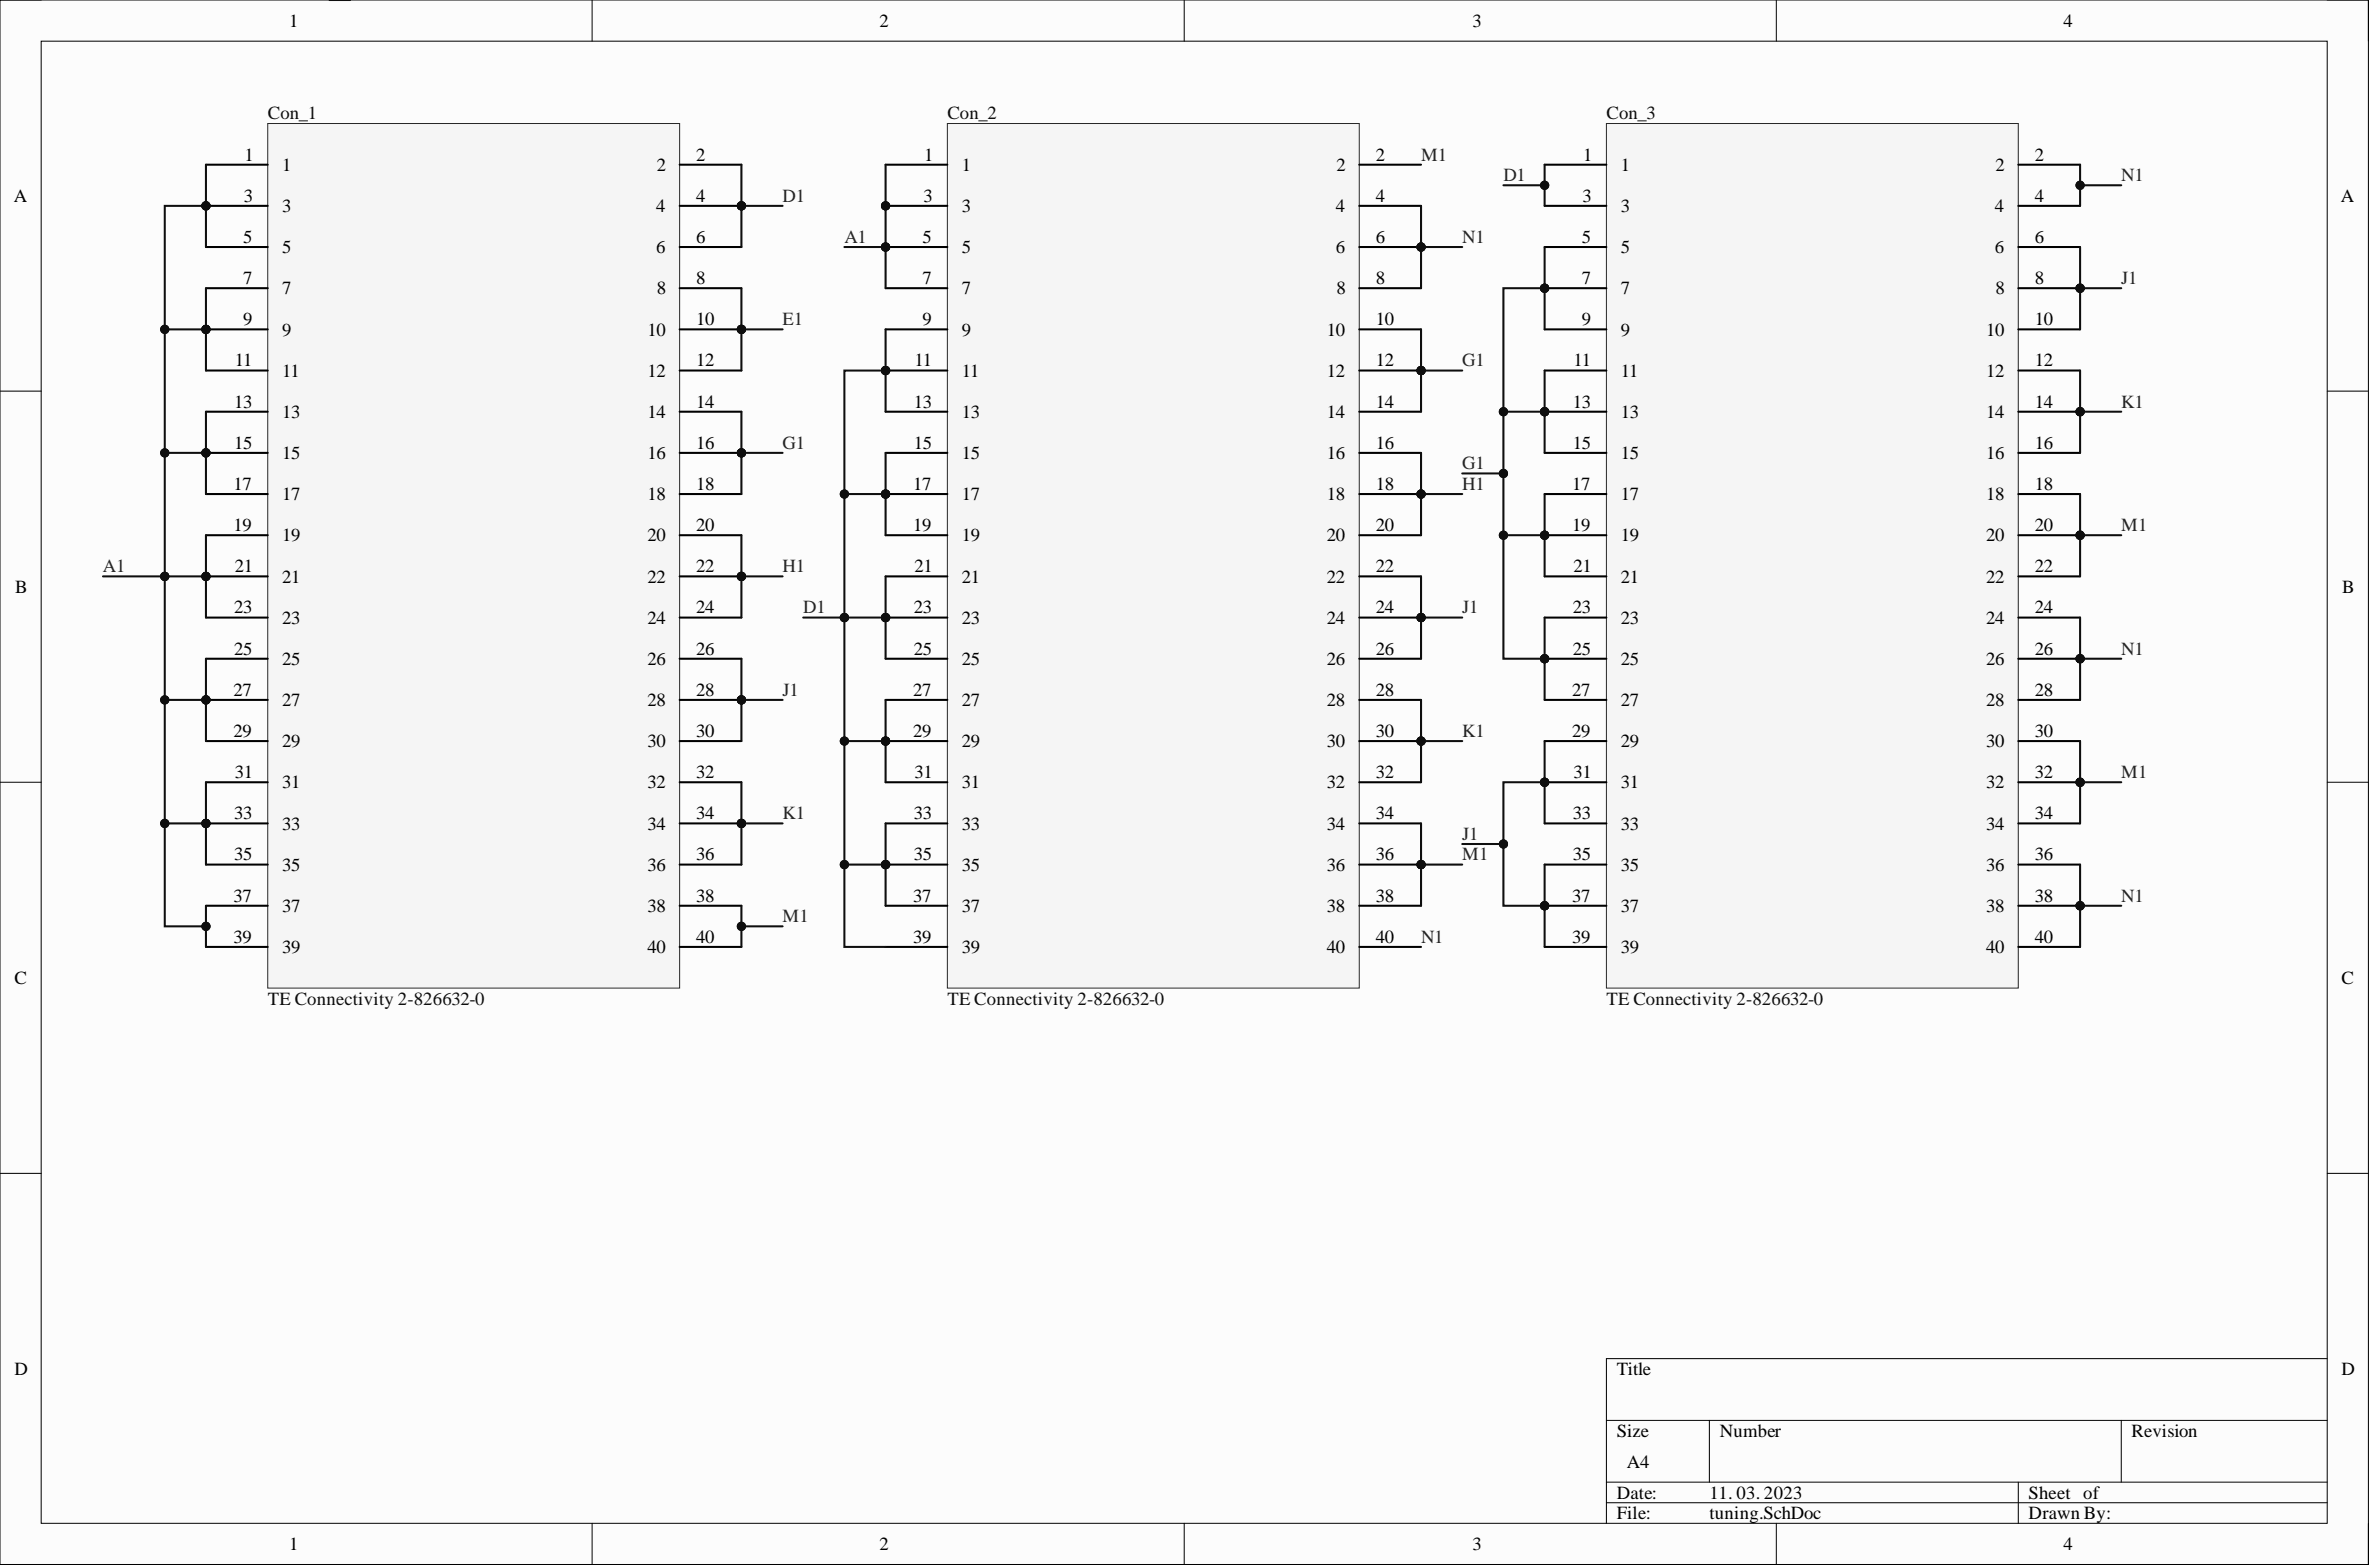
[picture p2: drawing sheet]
<svg xmlns="http://www.w3.org/2000/svg" width="292mm" height="193mm" viewBox="0 0 292 193" stroke-linecap="round" stroke-linejoin="round" font-family="sans-serif">
<defs><g id="words">
<g font-size="2.3">
<text x="35.6" y="3.3">1</text>
<text x="108.3" y="3.3">2</text>
<text x="181.4" y="3.3">3</text>
<text x="254.2" y="3.3">4</text>
<text x="30.1" y="19.8">1</text>
<text x="34.8" y="21">1</text>
<text x="80.9" y="21">2</text>
<text x="85.8" y="19.8">2</text>
<text x="113.8" y="19.8">1</text>
<text x="118.5" y="21">1</text>
<text x="164.7" y="21">2</text>
<text x="169.5" y="19.8">2</text>
<text x="195" y="19.8">1</text>
<text x="199.7" y="21">1</text>
<text x="245.9" y="21">2</text>
<text x="250.7" y="19.8">2</text>
<text x="1.7" y="24.8">A</text>
<text x="29.9" y="29.9">5</text>
<text x="30" y="24.8">3</text>
<text x="34.8" y="26.1">3</text>
<text x="80.9" y="26.1">4</text>
<text x="85.8" y="24.8">4</text>
<text x="85.8" y="29.9">6</text>
<text x="113.7" y="29.9">5</text>
<text x="113.8" y="24.8">3</text>
<text x="118.5" y="26.1">3</text>
<text x="164.6" y="26.1">4</text>
<text x="169.5" y="24.8">4</text>
<text x="169.5" y="29.9">6</text>
<text x="194.9" y="29.9">5</text>
<text x="194.9" y="24.8">3</text>
<text x="199.7" y="26.1">3</text>
<text x="245.8" y="26.1">4</text>
<text x="250.7" y="24.8">4</text>
<text x="250.7" y="29.9">6</text>
<text x="288.4" y="24.8">A</text>
<text x="29.9" y="35">7</text>
<text x="34.8" y="31.2">5</text>
<text x="80.9" y="31.2">6</text>
<text x="85.8" y="35">8</text>
<text x="113.7" y="35">7</text>
<text x="118.5" y="31.2">5</text>
<text x="164.6" y="31.2">6</text>
<text x="169.5" y="35">8</text>
<text x="194.9" y="35">7</text>
<text x="199.7" y="31.2">5</text>
<text x="245.8" y="31.2">6</text>
<text x="250.7" y="35">8</text>
<text x="29.9" y="40.1">9</text>
<text x="34.8" y="36.3">7</text>
<text x="34.8" y="41.3">9</text>
<text x="79.8" y="41.3">10</text>
<text x="80.9" y="36.3">8</text>
<text x="85.8" y="40.1">10</text>
<text x="113.7" y="40.1">9</text>
<text x="118.5" y="36.3">7</text>
<text x="118.5" y="41.3">9</text>
<text x="163.5" y="41.3">10</text>
<text x="164.7" y="36.3">8</text>
<text x="169.5" y="40.1">10</text>
<text x="194.9" y="40.1">9</text>
<text x="199.7" y="36.3">7</text>
<text x="199.7" y="41.3">9</text>
<text x="244.7" y="41.3">10</text>
<text x="245.9" y="36.3">8</text>
<text x="250.7" y="40.1">10</text>
<text x="28.9" y="45.1">11</text>
<text x="34.8" y="46.4">11</text>
<text x="79.8" y="46.4">12</text>
<text x="85.8" y="45.1">12</text>
<text x="112.7" y="45.1">11</text>
<text x="118.5" y="46.4">11</text>
<text x="163.5" y="46.4">12</text>
<text x="169.5" y="45.1">12</text>
<text x="193.8" y="45.1">11</text>
<text x="199.7" y="46.4">11</text>
<text x="244.7" y="46.4">12</text>
<text x="250.7" y="45.1">12</text>
<text x="28.8" y="50.2">13</text>
<text x="34.8" y="51.5">13</text>
<text x="79.8" y="51.5">14</text>
<text x="85.8" y="50.2">14</text>
<text x="112.6" y="50.2">13</text>
<text x="118.5" y="51.5">13</text>
<text x="163.5" y="51.5">14</text>
<text x="169.5" y="50.2">14</text>
<text x="193.8" y="50.2">13</text>
<text x="199.7" y="51.5">13</text>
<text x="244.7" y="51.5">14</text>
<text x="250.7" y="50.2">14</text>
<text x="28.8" y="55.3">15</text>
<text x="34.8" y="56.5">15</text>
<text x="79.8" y="56.5">16</text>
<text x="85.8" y="55.3">16</text>
<text x="112.6" y="55.3">15</text>
<text x="118.5" y="56.5">15</text>
<text x="163.5" y="56.5">16</text>
<text x="169.5" y="55.3">16</text>
<text x="193.8" y="55.3">15</text>
<text x="199.7" y="56.5">15</text>
<text x="244.7" y="56.5">16</text>
<text x="250.7" y="55.3">16</text>
<text x="28.8" y="60.3">17</text>
<text x="28.8" y="65.4">19</text>
<text x="34.8" y="61.6">17</text>
<text x="79.8" y="61.6">18</text>
<text x="85.8" y="60.3">18</text>
<text x="85.8" y="65.4">20</text>
<text x="112.5" y="60.3">17</text>
<text x="112.5" y="65.4">19</text>
<text x="118.5" y="61.6">17</text>
<text x="163.5" y="61.6">18</text>
<text x="169.5" y="60.3">18</text>
<text x="169.5" y="65.4">20</text>
<text x="193.7" y="60.3">17</text>
<text x="193.7" y="65.4">19</text>
<text x="199.7" y="61.6">17</text>
<text x="244.7" y="61.6">18</text>
<text x="250.7" y="60.3">18</text>
<text x="250.7" y="65.4">20</text>
<text x="28.9" y="70.5">21</text>
<text x="34.8" y="66.7">19</text>
<text x="34.8" y="71.7">21</text>
<text x="79.8" y="66.7">20</text>
<text x="79.8" y="71.7">22</text>
<text x="85.8" y="70.5">22</text>
<text x="112.7" y="70.5">21</text>
<text x="118.5" y="66.7">19</text>
<text x="118.5" y="71.7">21</text>
<text x="163.5" y="66.7">20</text>
<text x="163.5" y="71.7">22</text>
<text x="169.5" y="70.5">22</text>
<text x="193.8" y="70.5">21</text>
<text x="199.7" y="66.7">19</text>
<text x="199.7" y="71.7">21</text>
<text x="244.7" y="66.7">20</text>
<text x="244.7" y="71.7">22</text>
<text x="250.7" y="70.5">22</text>
<text x="1.9" y="73">B</text>
<text x="28.8" y="75.5">23</text>
<text x="34.8" y="76.8">23</text>
<text x="79.8" y="76.8">24</text>
<text x="85.8" y="75.5">24</text>
<text x="112.6" y="75.5">23</text>
<text x="118.5" y="76.8">23</text>
<text x="163.5" y="76.8">24</text>
<text x="169.5" y="75.5">24</text>
<text x="193.8" y="75.5">23</text>
<text x="199.7" y="76.8">23</text>
<text x="244.7" y="76.8">24</text>
<text x="250.7" y="75.5">24</text>
<text x="288.6" y="73">B</text>
<text x="28.8" y="80.6">25</text>
<text x="34.8" y="81.9">25</text>
<text x="79.8" y="81.9">26</text>
<text x="85.8" y="80.6">26</text>
<text x="112.6" y="80.6">25</text>
<text x="118.5" y="81.9">25</text>
<text x="163.5" y="81.9">26</text>
<text x="169.5" y="80.6">26</text>
<text x="193.8" y="80.6">25</text>
<text x="199.7" y="81.9">25</text>
<text x="244.7" y="81.9">26</text>
<text x="250.7" y="80.6">26</text>
<text x="28.8" y="85.7">27</text>
<text x="34.8" y="87">27</text>
<text x="79.8" y="87">28</text>
<text x="85.8" y="85.7">28</text>
<text x="112.5" y="85.7">27</text>
<text x="118.5" y="87">27</text>
<text x="163.5" y="87">28</text>
<text x="169.5" y="85.7">28</text>
<text x="193.7" y="85.7">27</text>
<text x="199.7" y="87">27</text>
<text x="244.7" y="87">28</text>
<text x="250.7" y="85.7">28</text>
<text x="28.8" y="90.8">29</text>
<text x="28.9" y="95.8">31</text>
<text x="34.8" y="92">29</text>
<text x="79.8" y="92">30</text>
<text x="85.8" y="90.8">30</text>
<text x="85.8" y="95.8">32</text>
<text x="112.5" y="90.8">29</text>
<text x="112.7" y="95.8">31</text>
<text x="118.5" y="92">29</text>
<text x="163.5" y="92">30</text>
<text x="169.5" y="90.8">30</text>
<text x="169.5" y="95.8">32</text>
<text x="193.7" y="90.8">29</text>
<text x="193.8" y="95.8">31</text>
<text x="199.7" y="92">29</text>
<text x="244.7" y="92">30</text>
<text x="250.7" y="90.8">30</text>
<text x="250.7" y="95.8">32</text>
<text x="28.8" y="100.9">33</text>
<text x="34.8" y="97.1">31</text>
<text x="79.8" y="97.1">32</text>
<text x="85.8" y="100.9">34</text>
<text x="112.6" y="100.9">33</text>
<text x="118.5" y="97.1">31</text>
<text x="163.5" y="97.1">32</text>
<text x="169.5" y="100.9">34</text>
<text x="193.8" y="100.9">33</text>
<text x="199.7" y="97.1">31</text>
<text x="244.7" y="97.1">32</text>
<text x="250.7" y="100.9">34</text>
<text x="28.8" y="106">35</text>
<text x="34.8" y="102.2">33</text>
<text x="34.8" y="107.2">35</text>
<text x="79.8" y="102.2">34</text>
<text x="79.8" y="107.2">36</text>
<text x="85.8" y="106">36</text>
<text x="112.6" y="106">35</text>
<text x="118.5" y="102.2">33</text>
<text x="118.5" y="107.2">35</text>
<text x="163.5" y="102.2">34</text>
<text x="163.5" y="107.2">36</text>
<text x="169.5" y="106">36</text>
<text x="193.8" y="106">35</text>
<text x="199.7" y="102.2">33</text>
<text x="199.7" y="107.2">35</text>
<text x="244.7" y="102.2">34</text>
<text x="244.7" y="107.2">36</text>
<text x="250.7" y="106">36</text>
<text x="28.8" y="111">37</text>
<text x="34.8" y="112.3">37</text>
<text x="79.8" y="112.3">38</text>
<text x="85.8" y="111">38</text>
<text x="112.5" y="111">37</text>
<text x="118.5" y="112.3">37</text>
<text x="163.5" y="112.3">38</text>
<text x="169.5" y="111">38</text>
<text x="193.7" y="111">37</text>
<text x="199.7" y="112.3">37</text>
<text x="244.7" y="112.3">38</text>
<text x="250.7" y="111">38</text>
<text x="28.8" y="116.1">39</text>
<text x="34.8" y="117.4">39</text>
<text x="79.8" y="117.4">40</text>
<text x="85.8" y="116.1">40</text>
<text x="112.5" y="116.1">39</text>
<text x="118.5" y="117.4">39</text>
<text x="163.5" y="117.4">40</text>
<text x="169.5" y="116.1">40</text>
<text x="193.7" y="116.1">39</text>
<text x="199.7" y="117.4">39</text>
<text x="244.7" y="117.4">40</text>
<text x="250.7" y="116.1">40</text>
<text x="1.8" y="121.2">C</text>
<text x="288.5" y="121.2">C</text>
<text x="1.8" y="169.3">D</text>
<text x="199.2" y="169.3">Title</text>
<text x="288.5" y="169.3">D</text>
<text x="199.2" y="176.9">Size</text>
<text x="211.9" y="176.9">Number</text>
<text x="262.6" y="176.9">Revision</text>
<text x="199.2" y="184.5">Date:</text>
<text x="200.4" y="180.7">A4</text>
<text x="210.6" y="184.5">11. 03. 2023</text>
<text x="249.9" y="184.5">Sheet of</text>
<text x="35.6" y="190.9">1</text>
<text x="108.3" y="190.9">2</text>
<text x="181.4" y="190.9">3</text>
<text x="199.2" y="187.1">File:</text>
<text x="210.6" y="187.1">tuning.SchDoc</text>
<text x="249.9" y="187.1">Drawn By:</text>
<text x="254.2" y="190.9">4</text>
</g>
<g font-size="2.3" fill="#0e0e0e">
<text x="33" y="14.7">Con_1</text>
<text x="116.7" y="14.7">Con_2</text>
<text x="197.9" y="14.7">Con_3</text>
<text x="33" y="123.7">TE Connectivity 2-826632-0</text>
<text x="116.7" y="123.7">TE Connectivity 2-826632-0</text>
<text x="197.9" y="123.7">TE Connectivity 2-826632-0</text>
</g>
<g font-size="2.3" fill="#262626">
<text x="175.1" y="19.8">M1</text>
<text x="185.2" y="22.3">D1</text>
<text x="261.3" y="22.3">N1</text>
<text x="96.4" y="24.8">D1</text>
<text x="104" y="29.9">A1</text>
<text x="180.1" y="29.9">N1</text>
<text x="261.3" y="35">J1</text>
<text x="96.4" y="40.1">E1</text>
<text x="180.1" y="45.1">G1</text>
<text x="261.3" y="50.2">K1</text>
<text x="96.4" y="55.3">G1</text>
<text x="180.1" y="57.8">G1</text>
<text x="180.1" y="60.3">H1</text>
<text x="261.3" y="65.4">M1</text>
<text x="12.7" y="70.5">A1</text>
<text x="96.4" y="70.5">H1</text>
<text x="99" y="75.5">D1</text>
<text x="180.1" y="75.5">J1</text>
<text x="261.3" y="80.6">N1</text>
<text x="96.4" y="85.7">J1</text>
<text x="180.1" y="90.8">K1</text>
<text x="261.3" y="95.8">M1</text>
<text x="96.4" y="100.9">K1</text>
<text x="180.1" y="103.4">J1</text>
<text x="180.1" y="106">M1</text>
<text x="96.4" y="113.6">M1</text>
<text x="261.3" y="111">N1</text>
<text x="175.1" y="116.1">N1</text>
</g>
</g></defs>
<path d="M0 0h291.8v192.7h-291.8z" fill-rule="evenodd" fill="#fcfcfc"/>
<path d="M0 0h291.8v192.7h-291.8z" fill="none" stroke="#000" stroke-width=".12"/>
<path d="M5.1 5.1h281.6v182.5h-281.6z" fill-rule="evenodd" fill="#fcfcfc"/>
<g fill="none" stroke="#000" stroke-width=".12">
<path d="M0 0h5.1M5.1 5.1h281.6v182.5h-281.6zM72.9 0v5.1M145.9 0v5.1M218.8 0v5.1M286.7 0h5.1v5.1M0 48.2h5.1M286.7 48.2h5.1M0 96.3h5.1M286.7 96.3h5.1M0 144.5h5.1M286.7 144.5h5.1"/>
<path d="M197.9 174.9h88.8M210.6 174.9v7.6M261.3 174.9v7.6M286.7 167.3h-88.8v20.3M72.9 187.6v5.1M145.9 187.6v5.1M197.9 182.5h88.8M197.9 185.1h88.8M218.8 187.6v5.1M248.6 182.5v5.1M291.8 187.6v5.1"/>
</g>
<circle cx="91.3" cy="25.4" r=".51" fill="#0e0e0e"/>
<circle cx="91.3" cy="25.4" r=".51" fill="none" stroke="#0e0e0e" stroke-width=".12"/>
<circle cx="91.3" cy="40.6" r=".51" fill="#0e0e0e"/>
<circle cx="91.3" cy="40.6" r=".51" fill="none" stroke="#0e0e0e" stroke-width=".12"/>
<circle cx="91.3" cy="55.8" r=".51" fill="#0e0e0e"/>
<circle cx="91.3" cy="55.8" r=".51" fill="none" stroke="#0e0e0e" stroke-width=".12"/>
<circle cx="91.3" cy="71" r=".51" fill="#0e0e0e"/>
<circle cx="91.3" cy="71" r=".51" fill="none" stroke="#0e0e0e" stroke-width=".12"/>
<circle cx="91.3" cy="86.2" r=".51" fill="#0e0e0e"/>
<circle cx="91.3" cy="86.2" r=".51" fill="none" stroke="#0e0e0e" stroke-width=".12"/>
<circle cx="91.3" cy="101.4" r=".51" fill="#0e0e0e"/>
<circle cx="91.3" cy="101.4" r=".51" fill="none" stroke="#0e0e0e" stroke-width=".12"/>
<circle cx="25.4" cy="25.4" r=".51" fill="#0e0e0e"/>
<circle cx="25.4" cy="25.4" r=".51" fill="none" stroke="#0e0e0e" stroke-width=".12"/>
<circle cx="25.4" cy="40.6" r=".51" fill="#0e0e0e"/>
<circle cx="25.4" cy="40.6" r=".51" fill="none" stroke="#0e0e0e" stroke-width=".12"/>
<circle cx="25.4" cy="55.8" r=".51" fill="#0e0e0e"/>
<circle cx="25.4" cy="55.8" r=".51" fill="none" stroke="#0e0e0e" stroke-width=".12"/>
<circle cx="25.4" cy="71" r=".51" fill="#0e0e0e"/>
<circle cx="25.4" cy="71" r=".51" fill="none" stroke="#0e0e0e" stroke-width=".12"/>
<circle cx="25.4" cy="86.2" r=".51" fill="#0e0e0e"/>
<circle cx="25.4" cy="86.2" r=".51" fill="none" stroke="#0e0e0e" stroke-width=".12"/>
<circle cx="25.4" cy="101.4" r=".51" fill="#0e0e0e"/>
<circle cx="25.4" cy="101.4" r=".51" fill="none" stroke="#0e0e0e" stroke-width=".12"/>
<path d="M33 15.2h50.7v106.5h-50.7z" fill-rule="evenodd" fill="#f5f5f5"/>
<path d="M33 15.2h50.7v106.5h-50.7z" fill="none" stroke="#262626" stroke-width=".12"/>
<path d="M83.7 20.3h7.6M83.7 25.4h7.6" fill="none" stroke="#000" stroke-width=".25"/>
<circle cx="91.3" cy="25.4" r=".51" fill="#0e0e0e"/>
<circle cx="91.3" cy="25.4" r=".51" fill="none" stroke="#0e0e0e" stroke-width=".12"/>
<path d="M83.7 30.4h7.6M83.7 35.5h7.6M83.7 40.6h7.6" fill="none" stroke="#000" stroke-width=".25"/>
<circle cx="91.3" cy="40.6" r=".51" fill="#0e0e0e"/>
<circle cx="91.3" cy="40.6" r=".51" fill="none" stroke="#0e0e0e" stroke-width=".12"/>
<path d="M83.7 45.6h7.6M83.7 50.7h7.6M83.7 55.8h7.6" fill="none" stroke="#000" stroke-width=".25"/>
<circle cx="91.3" cy="55.8" r=".51" fill="#0e0e0e"/>
<circle cx="91.3" cy="55.8" r=".51" fill="none" stroke="#0e0e0e" stroke-width=".12"/>
<path d="M83.7 60.8h7.6M83.7 65.9h7.6M83.7 71h7.6" fill="none" stroke="#000" stroke-width=".25"/>
<circle cx="91.3" cy="71" r=".51" fill="#0e0e0e"/>
<circle cx="91.3" cy="71" r=".51" fill="none" stroke="#0e0e0e" stroke-width=".12"/>
<path d="M83.7 76.1h7.6M83.7 81.1h7.6M83.7 86.2h7.6" fill="none" stroke="#000" stroke-width=".25"/>
<circle cx="91.3" cy="86.2" r=".51" fill="#0e0e0e"/>
<circle cx="91.3" cy="86.2" r=".51" fill="none" stroke="#0e0e0e" stroke-width=".12"/>
<path d="M83.7 91.3h7.6M83.7 96.3h7.6M83.7 101.4h7.6" fill="none" stroke="#000" stroke-width=".25"/>
<circle cx="91.3" cy="101.4" r=".51" fill="#0e0e0e"/>
<circle cx="91.3" cy="101.4" r=".51" fill="none" stroke="#0e0e0e" stroke-width=".12"/>
<path d="M25.4 20.3h7.6M25.4 25.4h7.6M83.7 106.5h7.6M83.7 111.5h7.6M83.7 116.6h7.6" fill="none" stroke="#000" stroke-width=".25"/>
<circle cx="25.4" cy="25.4" r=".51" fill="#0e0e0e"/>
<circle cx="25.4" cy="25.4" r=".51" fill="none" stroke="#0e0e0e" stroke-width=".12"/>
<path d="M25.4 30.4h7.6M25.4 35.5h7.6M25.4 40.6h7.6" fill="none" stroke="#000" stroke-width=".25"/>
<circle cx="25.4" cy="40.6" r=".51" fill="#0e0e0e"/>
<circle cx="25.4" cy="40.6" r=".51" fill="none" stroke="#0e0e0e" stroke-width=".12"/>
<path d="M25.4 45.6h7.6M25.4 50.7h7.6M25.4 55.8h7.6" fill="none" stroke="#000" stroke-width=".25"/>
<circle cx="25.4" cy="55.8" r=".51" fill="#0e0e0e"/>
<circle cx="25.4" cy="55.8" r=".51" fill="none" stroke="#0e0e0e" stroke-width=".12"/>
<path d="M25.4 60.8h7.6M25.4 65.9h7.6M25.4 71h7.6" fill="none" stroke="#000" stroke-width=".25"/>
<circle cx="25.4" cy="71" r=".51" fill="#0e0e0e"/>
<circle cx="25.4" cy="71" r=".51" fill="none" stroke="#0e0e0e" stroke-width=".12"/>
<path d="M25.4 76.1h7.6M25.4 81.1h7.6M25.4 86.2h7.6" fill="none" stroke="#000" stroke-width=".25"/>
<circle cx="25.4" cy="86.2" r=".51" fill="#0e0e0e"/>
<circle cx="25.4" cy="86.2" r=".51" fill="none" stroke="#0e0e0e" stroke-width=".12"/>
<path d="M25.4 91.3h7.6M25.4 96.3h7.6M25.4 101.4h7.6" fill="none" stroke="#000" stroke-width=".25"/>
<circle cx="25.4" cy="101.4" r=".51" fill="#0e0e0e"/>
<circle cx="25.4" cy="101.4" r=".51" fill="none" stroke="#0e0e0e" stroke-width=".12"/>
<path d="M25.4 106.5h7.6M25.4 111.5h7.6M25.4 116.6h7.6" fill="none" stroke="#000" stroke-width=".25"/>
<circle cx="175.1" cy="30.4" r=".51" fill="#0e0e0e"/>
<circle cx="175.1" cy="30.4" r=".51" fill="none" stroke="#0e0e0e" stroke-width=".12"/>
<circle cx="175.1" cy="45.6" r=".51" fill="#0e0e0e"/>
<circle cx="175.1" cy="45.6" r=".51" fill="none" stroke="#0e0e0e" stroke-width=".12"/>
<circle cx="175.1" cy="60.8" r=".51" fill="#0e0e0e"/>
<circle cx="175.1" cy="60.8" r=".51" fill="none" stroke="#0e0e0e" stroke-width=".12"/>
<circle cx="175.1" cy="76.1" r=".51" fill="#0e0e0e"/>
<circle cx="175.1" cy="76.1" r=".51" fill="none" stroke="#0e0e0e" stroke-width=".12"/>
<circle cx="175.1" cy="91.3" r=".51" fill="#0e0e0e"/>
<circle cx="175.1" cy="91.3" r=".51" fill="none" stroke="#0e0e0e" stroke-width=".12"/>
<circle cx="175.1" cy="106.5" r=".51" fill="#0e0e0e"/>
<circle cx="175.1" cy="106.5" r=".51" fill="none" stroke="#0e0e0e" stroke-width=".12"/>
<circle cx="109.1" cy="25.4" r=".51" fill="#0e0e0e"/>
<circle cx="109.1" cy="25.4" r=".51" fill="none" stroke="#0e0e0e" stroke-width=".12"/>
<circle cx="109.1" cy="30.4" r=".51" fill="#0e0e0e"/>
<circle cx="109.1" cy="30.4" r=".51" fill="none" stroke="#0e0e0e" stroke-width=".12"/>
<circle cx="109.1" cy="45.6" r=".51" fill="#0e0e0e"/>
<circle cx="109.1" cy="45.6" r=".51" fill="none" stroke="#0e0e0e" stroke-width=".12"/>
<circle cx="109.1" cy="60.8" r=".51" fill="#0e0e0e"/>
<circle cx="109.1" cy="60.8" r=".51" fill="none" stroke="#0e0e0e" stroke-width=".12"/>
<circle cx="109.1" cy="76.1" r=".51" fill="#0e0e0e"/>
<circle cx="109.1" cy="76.1" r=".51" fill="none" stroke="#0e0e0e" stroke-width=".12"/>
<circle cx="109.1" cy="91.3" r=".51" fill="#0e0e0e"/>
<circle cx="109.1" cy="91.3" r=".51" fill="none" stroke="#0e0e0e" stroke-width=".12"/>
<circle cx="109.1" cy="106.5" r=".51" fill="#0e0e0e"/>
<circle cx="109.1" cy="106.5" r=".51" fill="none" stroke="#0e0e0e" stroke-width=".12"/>
<path d="M116.7 15.2h50.8v106.5h-50.8z" fill-rule="evenodd" fill="#f5f5f5"/>
<path d="M116.7 15.2h50.8v106.5h-50.8z" fill="none" stroke="#262626" stroke-width=".12"/>
<path d="M167.5 20.3h7.6M167.5 25.4h7.6M167.5 30.4h7.6" fill="none" stroke="#000" stroke-width=".25"/>
<circle cx="175.1" cy="30.4" r=".51" fill="#0e0e0e"/>
<circle cx="175.1" cy="30.4" r=".51" fill="none" stroke="#0e0e0e" stroke-width=".12"/>
<path d="M167.5 35.5h7.6M167.5 40.6h7.6M167.5 45.6h7.6" fill="none" stroke="#000" stroke-width=".25"/>
<circle cx="175.1" cy="45.6" r=".51" fill="#0e0e0e"/>
<circle cx="175.1" cy="45.6" r=".51" fill="none" stroke="#0e0e0e" stroke-width=".12"/>
<path d="M167.5 50.7h7.6M167.5 55.8h7.6M167.5 60.8h7.6" fill="none" stroke="#000" stroke-width=".25"/>
<circle cx="175.1" cy="60.8" r=".51" fill="#0e0e0e"/>
<circle cx="175.1" cy="60.8" r=".51" fill="none" stroke="#0e0e0e" stroke-width=".12"/>
<path d="M167.5 65.9h7.6M167.5 71h7.6M167.5 76.1h7.6" fill="none" stroke="#000" stroke-width=".25"/>
<circle cx="175.1" cy="76.1" r=".51" fill="#0e0e0e"/>
<circle cx="175.1" cy="76.1" r=".51" fill="none" stroke="#0e0e0e" stroke-width=".12"/>
<path d="M167.5 81.1h7.6M167.5 86.2h7.6M167.5 91.3h7.6" fill="none" stroke="#000" stroke-width=".25"/>
<circle cx="175.1" cy="91.3" r=".51" fill="#0e0e0e"/>
<circle cx="175.1" cy="91.3" r=".51" fill="none" stroke="#0e0e0e" stroke-width=".12"/>
<path d="M167.5 96.3h7.6M167.5 101.4h7.6M167.5 106.5h7.6" fill="none" stroke="#000" stroke-width=".25"/>
<circle cx="175.1" cy="106.5" r=".51" fill="#0e0e0e"/>
<circle cx="175.1" cy="106.5" r=".51" fill="none" stroke="#0e0e0e" stroke-width=".12"/>
<path d="M109.1 20.3h7.6M109.1 25.4h7.6M167.5 111.5h7.6M167.5 116.6h7.6" fill="none" stroke="#000" stroke-width=".25"/>
<circle cx="109.1" cy="25.4" r=".51" fill="#0e0e0e"/>
<circle cx="109.1" cy="25.4" r=".51" fill="none" stroke="#0e0e0e" stroke-width=".12"/>
<path d="M109.1 30.4h7.6" fill="none" stroke="#000" stroke-width=".25"/>
<circle cx="109.1" cy="30.4" r=".51" fill="#0e0e0e"/>
<circle cx="109.1" cy="30.4" r=".51" fill="none" stroke="#0e0e0e" stroke-width=".12"/>
<path d="M109.1 35.5h7.6M109.1 40.6h7.6M109.1 45.6h7.6" fill="none" stroke="#000" stroke-width=".25"/>
<circle cx="109.1" cy="45.6" r=".51" fill="#0e0e0e"/>
<circle cx="109.1" cy="45.6" r=".51" fill="none" stroke="#0e0e0e" stroke-width=".12"/>
<path d="M109.1 50.7h7.6M109.1 55.8h7.6M109.1 60.8h7.6" fill="none" stroke="#000" stroke-width=".25"/>
<circle cx="109.1" cy="60.8" r=".51" fill="#0e0e0e"/>
<circle cx="109.1" cy="60.8" r=".51" fill="none" stroke="#0e0e0e" stroke-width=".12"/>
<path d="M109.1 65.9h7.6M109.1 71h7.6M109.1 76.1h7.6" fill="none" stroke="#000" stroke-width=".25"/>
<circle cx="109.1" cy="76.1" r=".51" fill="#0e0e0e"/>
<circle cx="109.1" cy="76.1" r=".51" fill="none" stroke="#0e0e0e" stroke-width=".12"/>
<path d="M109.1 81.1h7.6M109.1 86.2h7.6M109.1 91.3h7.6" fill="none" stroke="#000" stroke-width=".25"/>
<circle cx="109.1" cy="91.3" r=".51" fill="#0e0e0e"/>
<circle cx="109.1" cy="91.3" r=".51" fill="none" stroke="#0e0e0e" stroke-width=".12"/>
<path d="M109.1 96.3h7.6M109.1 101.4h7.6M109.1 106.5h7.6" fill="none" stroke="#000" stroke-width=".25"/>
<circle cx="109.1" cy="106.5" r=".51" fill="#0e0e0e"/>
<circle cx="109.1" cy="106.5" r=".51" fill="none" stroke="#0e0e0e" stroke-width=".12"/>
<path d="M109.1 111.5h7.6M109.1 116.6h7.6" fill="none" stroke="#000" stroke-width=".25"/>
<circle cx="256.3" cy="35.5" r=".51" fill="#0e0e0e"/>
<circle cx="256.3" cy="35.5" r=".51" fill="none" stroke="#0e0e0e" stroke-width=".12"/>
<circle cx="256.3" cy="50.7" r=".51" fill="#0e0e0e"/>
<circle cx="256.3" cy="50.7" r=".51" fill="none" stroke="#0e0e0e" stroke-width=".12"/>
<circle cx="256.3" cy="65.9" r=".51" fill="#0e0e0e"/>
<circle cx="256.3" cy="65.9" r=".51" fill="none" stroke="#0e0e0e" stroke-width=".12"/>
<circle cx="256.3" cy="81.1" r=".51" fill="#0e0e0e"/>
<circle cx="256.3" cy="81.1" r=".51" fill="none" stroke="#0e0e0e" stroke-width=".12"/>
<circle cx="256.3" cy="96.3" r=".51" fill="#0e0e0e"/>
<circle cx="256.3" cy="96.3" r=".51" fill="none" stroke="#0e0e0e" stroke-width=".12"/>
<circle cx="256.3" cy="111.5" r=".51" fill="#0e0e0e"/>
<circle cx="256.3" cy="111.5" r=".51" fill="none" stroke="#0e0e0e" stroke-width=".12"/>
<circle cx="190.3" cy="35.5" r=".51" fill="#0e0e0e"/>
<circle cx="190.3" cy="35.5" r=".51" fill="none" stroke="#0e0e0e" stroke-width=".12"/>
<circle cx="190.3" cy="50.7" r=".51" fill="#0e0e0e"/>
<circle cx="190.3" cy="50.7" r=".51" fill="none" stroke="#0e0e0e" stroke-width=".12"/>
<circle cx="190.3" cy="65.9" r=".51" fill="#0e0e0e"/>
<circle cx="190.3" cy="65.9" r=".51" fill="none" stroke="#0e0e0e" stroke-width=".12"/>
<circle cx="190.3" cy="81.1" r=".51" fill="#0e0e0e"/>
<circle cx="190.3" cy="81.1" r=".51" fill="none" stroke="#0e0e0e" stroke-width=".12"/>
<circle cx="190.3" cy="96.3" r=".51" fill="#0e0e0e"/>
<circle cx="190.3" cy="96.3" r=".51" fill="none" stroke="#0e0e0e" stroke-width=".12"/>
<circle cx="190.3" cy="111.5" r=".51" fill="#0e0e0e"/>
<circle cx="190.3" cy="111.5" r=".51" fill="none" stroke="#0e0e0e" stroke-width=".12"/>
<path d="M197.9 15.2h50.7v106.5h-50.7z" fill-rule="evenodd" fill="#f5f5f5"/>
<path d="M197.9 15.2h50.7v106.5h-50.7z" fill="none" stroke="#262626" stroke-width=".12"/>
<path d="M248.6 20.3h7.7M248.6 25.4h7.7M248.6 30.4h7.7M248.6 35.5h7.7" fill="none" stroke="#000" stroke-width=".25"/>
<circle cx="256.3" cy="35.5" r=".51" fill="#0e0e0e"/>
<circle cx="256.3" cy="35.5" r=".51" fill="none" stroke="#0e0e0e" stroke-width=".12"/>
<path d="M248.6 40.6h7.7M248.6 45.6h7.7M248.6 50.7h7.7" fill="none" stroke="#000" stroke-width=".25"/>
<circle cx="256.3" cy="50.7" r=".51" fill="#0e0e0e"/>
<circle cx="256.3" cy="50.7" r=".51" fill="none" stroke="#0e0e0e" stroke-width=".12"/>
<path d="M248.6 55.8h7.7M248.6 60.8h7.7M248.6 65.9h7.7" fill="none" stroke="#000" stroke-width=".25"/>
<circle cx="256.3" cy="65.9" r=".51" fill="#0e0e0e"/>
<circle cx="256.3" cy="65.9" r=".51" fill="none" stroke="#0e0e0e" stroke-width=".12"/>
<path d="M248.6 71h7.7M248.6 76.1h7.7M248.6 81.1h7.7" fill="none" stroke="#000" stroke-width=".25"/>
<circle cx="256.3" cy="81.1" r=".51" fill="#0e0e0e"/>
<circle cx="256.3" cy="81.1" r=".51" fill="none" stroke="#0e0e0e" stroke-width=".12"/>
<path d="M248.6 86.2h7.7M248.6 91.3h7.7M248.6 96.3h7.7" fill="none" stroke="#000" stroke-width=".25"/>
<circle cx="256.3" cy="96.3" r=".51" fill="#0e0e0e"/>
<circle cx="256.3" cy="96.3" r=".51" fill="none" stroke="#0e0e0e" stroke-width=".12"/>
<path d="M248.6 101.4h7.7M248.6 106.5h7.7M248.6 111.5h7.7" fill="none" stroke="#000" stroke-width=".25"/>
<circle cx="256.3" cy="111.5" r=".51" fill="#0e0e0e"/>
<circle cx="256.3" cy="111.5" r=".51" fill="none" stroke="#0e0e0e" stroke-width=".12"/>
<path d="M190.3 20.3h7.6M190.3 25.4h7.6M190.3 30.4h7.6M190.3 35.5h7.6M248.6 116.6h7.7" fill="none" stroke="#000" stroke-width=".25"/>
<circle cx="190.3" cy="35.5" r=".51" fill="#0e0e0e"/>
<circle cx="190.3" cy="35.5" r=".51" fill="none" stroke="#0e0e0e" stroke-width=".12"/>
<path d="M190.3 40.6h7.6M190.3 45.6h7.6M190.3 50.7h7.6" fill="none" stroke="#000" stroke-width=".25"/>
<circle cx="190.3" cy="50.7" r=".51" fill="#0e0e0e"/>
<circle cx="190.3" cy="50.7" r=".51" fill="none" stroke="#0e0e0e" stroke-width=".12"/>
<path d="M190.3 55.8h7.6M190.3 60.8h7.6M190.3 65.9h7.6" fill="none" stroke="#000" stroke-width=".25"/>
<circle cx="190.3" cy="65.9" r=".51" fill="#0e0e0e"/>
<circle cx="190.3" cy="65.9" r=".51" fill="none" stroke="#0e0e0e" stroke-width=".12"/>
<path d="M190.3 71h7.6M190.3 76.1h7.6M190.3 81.1h7.6" fill="none" stroke="#000" stroke-width=".25"/>
<circle cx="190.3" cy="81.1" r=".51" fill="#0e0e0e"/>
<circle cx="190.3" cy="81.1" r=".51" fill="none" stroke="#0e0e0e" stroke-width=".12"/>
<path d="M190.3 86.2h7.6M190.3 91.3h7.6M190.3 96.3h7.6" fill="none" stroke="#000" stroke-width=".25"/>
<circle cx="190.3" cy="96.3" r=".51" fill="#0e0e0e"/>
<circle cx="190.3" cy="96.3" r=".51" fill="none" stroke="#0e0e0e" stroke-width=".12"/>
<path d="M190.3 101.4h7.6M190.3 106.5h7.6M190.3 111.5h7.6" fill="none" stroke="#000" stroke-width=".25"/>
<circle cx="190.3" cy="111.5" r=".51" fill="#0e0e0e"/>
<circle cx="190.3" cy="111.5" r=".51" fill="none" stroke="#0e0e0e" stroke-width=".12"/>
<path d="M190.3 116.6h7.6" fill="none" stroke="#000" stroke-width=".25"/>
<path d="M25.4 20.3v10.1" fill="none" stroke="#0e0e0e" stroke-width=".25"/>
<circle cx="25.4" cy="25.4" r=".51" fill="#0e0e0e"/>
<circle cx="25.4" cy="25.4" r=".51" fill="none" stroke="#0e0e0e" stroke-width=".12"/>
<path d="M91.3 20.3v10.1" fill="none" stroke="#0e0e0e" stroke-width=".25"/>
<circle cx="91.3" cy="25.4" r=".51" fill="#0e0e0e"/>
<circle cx="91.3" cy="25.4" r=".51" fill="none" stroke="#0e0e0e" stroke-width=".12"/>
<path d="M91.3 25.4h5.1" fill="none" stroke="#0e0e0e" stroke-width=".25"/>
<circle cx="91.3" cy="25.4" r=".51" fill="#0e0e0e"/>
<circle cx="91.3" cy="25.4" r=".51" fill="none" stroke="#0e0e0e" stroke-width=".12"/>
<path d="M25.4 35.5v10.1" fill="none" stroke="#0e0e0e" stroke-width=".25"/>
<circle cx="25.4" cy="40.6" r=".51" fill="#0e0e0e"/>
<circle cx="25.4" cy="40.6" r=".51" fill="none" stroke="#0e0e0e" stroke-width=".12"/>
<path d="M20.3 40.6h5.1" fill="none" stroke="#0e0e0e" stroke-width=".25"/>
<circle cx="25.4" cy="40.6" r=".51" fill="#0e0e0e"/>
<circle cx="25.4" cy="40.6" r=".51" fill="none" stroke="#0e0e0e" stroke-width=".12"/>
<circle cx="20.3" cy="40.6" r=".51" fill="#0e0e0e"/>
<circle cx="20.3" cy="40.6" r=".51" fill="none" stroke="#0e0e0e" stroke-width=".12"/>
<path d="M25.4 50.7v10.1" fill="none" stroke="#0e0e0e" stroke-width=".25"/>
<circle cx="25.4" cy="55.8" r=".51" fill="#0e0e0e"/>
<circle cx="25.4" cy="55.8" r=".51" fill="none" stroke="#0e0e0e" stroke-width=".12"/>
<path d="M20.3 55.8h5.1" fill="none" stroke="#0e0e0e" stroke-width=".25"/>
<circle cx="25.4" cy="55.8" r=".51" fill="#0e0e0e"/>
<circle cx="25.4" cy="55.8" r=".51" fill="none" stroke="#0e0e0e" stroke-width=".12"/>
<circle cx="20.3" cy="55.8" r=".51" fill="#0e0e0e"/>
<circle cx="20.3" cy="55.8" r=".51" fill="none" stroke="#0e0e0e" stroke-width=".12"/>
<path d="M25.4 65.9v10.2" fill="none" stroke="#0e0e0e" stroke-width=".25"/>
<circle cx="25.4" cy="71" r=".51" fill="#0e0e0e"/>
<circle cx="25.4" cy="71" r=".51" fill="none" stroke="#0e0e0e" stroke-width=".12"/>
<path d="M20.3 71h5.1" fill="none" stroke="#0e0e0e" stroke-width=".25"/>
<circle cx="25.4" cy="71" r=".51" fill="#0e0e0e"/>
<circle cx="25.4" cy="71" r=".51" fill="none" stroke="#0e0e0e" stroke-width=".12"/>
<circle cx="20.3" cy="71" r=".51" fill="#0e0e0e"/>
<circle cx="20.3" cy="71" r=".51" fill="none" stroke="#0e0e0e" stroke-width=".12"/>
<path d="M25.4 81.1v10.2" fill="none" stroke="#0e0e0e" stroke-width=".25"/>
<circle cx="25.4" cy="86.2" r=".51" fill="#0e0e0e"/>
<circle cx="25.4" cy="86.2" r=".51" fill="none" stroke="#0e0e0e" stroke-width=".12"/>
<path d="M20.3 86.2h5.1" fill="none" stroke="#0e0e0e" stroke-width=".25"/>
<circle cx="25.4" cy="86.2" r=".51" fill="#0e0e0e"/>
<circle cx="25.4" cy="86.2" r=".51" fill="none" stroke="#0e0e0e" stroke-width=".12"/>
<circle cx="20.3" cy="86.2" r=".51" fill="#0e0e0e"/>
<circle cx="20.3" cy="86.2" r=".51" fill="none" stroke="#0e0e0e" stroke-width=".12"/>
<path d="M91.3 81.1v10.2" fill="none" stroke="#0e0e0e" stroke-width=".25"/>
<circle cx="91.3" cy="86.2" r=".51" fill="#0e0e0e"/>
<circle cx="91.3" cy="86.2" r=".51" fill="none" stroke="#0e0e0e" stroke-width=".12"/>
<path d="M91.3 86.2h5.1" fill="none" stroke="#0e0e0e" stroke-width=".25"/>
<circle cx="91.3" cy="86.2" r=".51" fill="#0e0e0e"/>
<circle cx="91.3" cy="86.2" r=".51" fill="none" stroke="#0e0e0e" stroke-width=".12"/>
<path d="M25.4 96.3v10.2" fill="none" stroke="#0e0e0e" stroke-width=".25"/>
<circle cx="25.4" cy="101.4" r=".51" fill="#0e0e0e"/>
<circle cx="25.4" cy="101.4" r=".51" fill="none" stroke="#0e0e0e" stroke-width=".12"/>
<path d="M91.3 96.3v10.2" fill="none" stroke="#0e0e0e" stroke-width=".25"/>
<circle cx="91.3" cy="101.4" r=".51" fill="#0e0e0e"/>
<circle cx="91.3" cy="101.4" r=".51" fill="none" stroke="#0e0e0e" stroke-width=".12"/>
<path d="M91.3 101.4h5.1" fill="none" stroke="#0e0e0e" stroke-width=".25"/>
<circle cx="91.3" cy="101.4" r=".51" fill="#0e0e0e"/>
<circle cx="91.3" cy="101.4" r=".51" fill="none" stroke="#0e0e0e" stroke-width=".12"/>
<path d="M91.3 35.5v10.1" fill="none" stroke="#0e0e0e" stroke-width=".25"/>
<circle cx="91.3" cy="40.6" r=".51" fill="#0e0e0e"/>
<circle cx="91.3" cy="40.6" r=".51" fill="none" stroke="#0e0e0e" stroke-width=".12"/>
<path d="M91.3 40.6h5.1" fill="none" stroke="#0e0e0e" stroke-width=".25"/>
<circle cx="91.3" cy="40.6" r=".51" fill="#0e0e0e"/>
<circle cx="91.3" cy="40.6" r=".51" fill="none" stroke="#0e0e0e" stroke-width=".12"/>
<path d="M91.3 50.7v10.1" fill="none" stroke="#0e0e0e" stroke-width=".25"/>
<circle cx="91.3" cy="55.8" r=".51" fill="#0e0e0e"/>
<circle cx="91.3" cy="55.8" r=".51" fill="none" stroke="#0e0e0e" stroke-width=".12"/>
<path d="M91.3 55.8h5.1" fill="none" stroke="#0e0e0e" stroke-width=".25"/>
<circle cx="91.3" cy="55.8" r=".51" fill="#0e0e0e"/>
<circle cx="91.3" cy="55.8" r=".51" fill="none" stroke="#0e0e0e" stroke-width=".12"/>
<path d="M91.3 65.9v10.2" fill="none" stroke="#0e0e0e" stroke-width=".25"/>
<circle cx="91.3" cy="71" r=".51" fill="#0e0e0e"/>
<circle cx="91.3" cy="71" r=".51" fill="none" stroke="#0e0e0e" stroke-width=".12"/>
<path d="M91.3 71h5.1" fill="none" stroke="#0e0e0e" stroke-width=".25"/>
<circle cx="91.3" cy="71" r=".51" fill="#0e0e0e"/>
<circle cx="91.3" cy="71" r=".51" fill="none" stroke="#0e0e0e" stroke-width=".12"/>
<path d="M104 30.4h5.1" fill="none" stroke="#0e0e0e" stroke-width=".25"/>
<circle cx="109.1" cy="30.4" r=".51" fill="#0e0e0e"/>
<circle cx="109.1" cy="30.4" r=".51" fill="none" stroke="#0e0e0e" stroke-width=".12"/>
<path d="M175.1 25.4v10.1" fill="none" stroke="#0e0e0e" stroke-width=".25"/>
<circle cx="175.1" cy="30.4" r=".51" fill="#0e0e0e"/>
<circle cx="175.1" cy="30.4" r=".51" fill="none" stroke="#0e0e0e" stroke-width=".12"/>
<path d="M175.1 30.4h5" fill="none" stroke="#0e0e0e" stroke-width=".25"/>
<circle cx="175.1" cy="30.4" r=".51" fill="#0e0e0e"/>
<circle cx="175.1" cy="30.4" r=".51" fill="none" stroke="#0e0e0e" stroke-width=".12"/>
<path d="M109.1 40.6v10.1" fill="none" stroke="#0e0e0e" stroke-width=".25"/>
<circle cx="109.1" cy="45.6" r=".51" fill="#0e0e0e"/>
<circle cx="109.1" cy="45.6" r=".51" fill="none" stroke="#0e0e0e" stroke-width=".12"/>
<path d="M109.1 55.8v10.1" fill="none" stroke="#0e0e0e" stroke-width=".25"/>
<circle cx="109.1" cy="60.8" r=".51" fill="#0e0e0e"/>
<circle cx="109.1" cy="60.8" r=".51" fill="none" stroke="#0e0e0e" stroke-width=".12"/>
<path d="M104 60.8h5.1" fill="none" stroke="#0e0e0e" stroke-width=".25"/>
<circle cx="109.1" cy="60.8" r=".51" fill="#0e0e0e"/>
<circle cx="109.1" cy="60.8" r=".51" fill="none" stroke="#0e0e0e" stroke-width=".12"/>
<circle cx="104" cy="60.8" r=".51" fill="#0e0e0e"/>
<circle cx="104" cy="60.8" r=".51" fill="none" stroke="#0e0e0e" stroke-width=".12"/>
<path d="M109.1 71v10.1" fill="none" stroke="#0e0e0e" stroke-width=".25"/>
<circle cx="109.1" cy="76.1" r=".51" fill="#0e0e0e"/>
<circle cx="109.1" cy="76.1" r=".51" fill="none" stroke="#0e0e0e" stroke-width=".12"/>
<path d="M104 76.1h5.1" fill="none" stroke="#0e0e0e" stroke-width=".25"/>
<circle cx="109.1" cy="76.1" r=".51" fill="#0e0e0e"/>
<circle cx="109.1" cy="76.1" r=".51" fill="none" stroke="#0e0e0e" stroke-width=".12"/>
<circle cx="104" cy="76.1" r=".51" fill="#0e0e0e"/>
<circle cx="104" cy="76.1" r=".51" fill="none" stroke="#0e0e0e" stroke-width=".12"/>
<path d="M109.1 86.2v10.1" fill="none" stroke="#0e0e0e" stroke-width=".25"/>
<circle cx="109.1" cy="91.3" r=".51" fill="#0e0e0e"/>
<circle cx="109.1" cy="91.3" r=".51" fill="none" stroke="#0e0e0e" stroke-width=".12"/>
<path d="M104 91.3h5.1" fill="none" stroke="#0e0e0e" stroke-width=".25"/>
<circle cx="109.1" cy="91.3" r=".51" fill="#0e0e0e"/>
<circle cx="109.1" cy="91.3" r=".51" fill="none" stroke="#0e0e0e" stroke-width=".12"/>
<circle cx="104" cy="91.3" r=".51" fill="#0e0e0e"/>
<circle cx="104" cy="91.3" r=".51" fill="none" stroke="#0e0e0e" stroke-width=".12"/>
<path d="M175.1 86.2v10.1" fill="none" stroke="#0e0e0e" stroke-width=".25"/>
<circle cx="175.1" cy="91.3" r=".51" fill="#0e0e0e"/>
<circle cx="175.1" cy="91.3" r=".51" fill="none" stroke="#0e0e0e" stroke-width=".12"/>
<path d="M175.1 91.3h5" fill="none" stroke="#0e0e0e" stroke-width=".25"/>
<circle cx="175.1" cy="91.3" r=".51" fill="#0e0e0e"/>
<circle cx="175.1" cy="91.3" r=".51" fill="none" stroke="#0e0e0e" stroke-width=".12"/>
<path d="M109.1 101.4v10.1" fill="none" stroke="#0e0e0e" stroke-width=".25"/>
<circle cx="109.1" cy="106.5" r=".51" fill="#0e0e0e"/>
<circle cx="109.1" cy="106.5" r=".51" fill="none" stroke="#0e0e0e" stroke-width=".12"/>
<path d="M175.1 101.4v10.1" fill="none" stroke="#0e0e0e" stroke-width=".25"/>
<circle cx="175.1" cy="106.5" r=".51" fill="#0e0e0e"/>
<circle cx="175.1" cy="106.5" r=".51" fill="none" stroke="#0e0e0e" stroke-width=".12"/>
<path d="M175.1 106.5h5" fill="none" stroke="#0e0e0e" stroke-width=".25"/>
<circle cx="175.1" cy="106.5" r=".51" fill="#0e0e0e"/>
<circle cx="175.1" cy="106.5" r=".51" fill="none" stroke="#0e0e0e" stroke-width=".12"/>
<path d="M175.1 40.6v10.1" fill="none" stroke="#0e0e0e" stroke-width=".25"/>
<circle cx="175.1" cy="45.6" r=".51" fill="#0e0e0e"/>
<circle cx="175.1" cy="45.6" r=".51" fill="none" stroke="#0e0e0e" stroke-width=".12"/>
<path d="M175.1 45.6h5" fill="none" stroke="#0e0e0e" stroke-width=".25"/>
<circle cx="175.1" cy="45.6" r=".51" fill="#0e0e0e"/>
<circle cx="175.1" cy="45.6" r=".51" fill="none" stroke="#0e0e0e" stroke-width=".12"/>
<path d="M175.1 55.8v10.1" fill="none" stroke="#0e0e0e" stroke-width=".25"/>
<circle cx="175.1" cy="60.8" r=".51" fill="#0e0e0e"/>
<circle cx="175.1" cy="60.8" r=".51" fill="none" stroke="#0e0e0e" stroke-width=".12"/>
<path d="M175.1 60.8h5" fill="none" stroke="#0e0e0e" stroke-width=".25"/>
<circle cx="175.1" cy="60.8" r=".51" fill="#0e0e0e"/>
<circle cx="175.1" cy="60.8" r=".51" fill="none" stroke="#0e0e0e" stroke-width=".12"/>
<path d="M175.1 71v10.1" fill="none" stroke="#0e0e0e" stroke-width=".25"/>
<circle cx="175.1" cy="76.1" r=".51" fill="#0e0e0e"/>
<circle cx="175.1" cy="76.1" r=".51" fill="none" stroke="#0e0e0e" stroke-width=".12"/>
<path d="M175.1 76.1h5" fill="none" stroke="#0e0e0e" stroke-width=".25"/>
<circle cx="175.1" cy="76.1" r=".51" fill="#0e0e0e"/>
<circle cx="175.1" cy="76.1" r=".51" fill="none" stroke="#0e0e0e" stroke-width=".12"/>
<path d="M190.3 30.4v10.2" fill="none" stroke="#0e0e0e" stroke-width=".25"/>
<circle cx="190.3" cy="35.5" r=".51" fill="#0e0e0e"/>
<circle cx="190.3" cy="35.5" r=".51" fill="none" stroke="#0e0e0e" stroke-width=".12"/>
<path d="M256.3 30.4v10.2" fill="none" stroke="#0e0e0e" stroke-width=".25"/>
<circle cx="256.3" cy="35.5" r=".51" fill="#0e0e0e"/>
<circle cx="256.3" cy="35.5" r=".51" fill="none" stroke="#0e0e0e" stroke-width=".12"/>
<path d="M256.3 35.5h5" fill="none" stroke="#0e0e0e" stroke-width=".25"/>
<circle cx="256.3" cy="35.5" r=".51" fill="#0e0e0e"/>
<circle cx="256.3" cy="35.5" r=".51" fill="none" stroke="#0e0e0e" stroke-width=".12"/>
<path d="M190.3 45.6v10.2" fill="none" stroke="#0e0e0e" stroke-width=".25"/>
<circle cx="190.3" cy="50.7" r=".51" fill="#0e0e0e"/>
<circle cx="190.3" cy="50.7" r=".51" fill="none" stroke="#0e0e0e" stroke-width=".12"/>
<path d="M185.2 50.7h5.1" fill="none" stroke="#0e0e0e" stroke-width=".25"/>
<circle cx="190.3" cy="50.7" r=".51" fill="#0e0e0e"/>
<circle cx="190.3" cy="50.7" r=".51" fill="none" stroke="#0e0e0e" stroke-width=".12"/>
<circle cx="185.2" cy="50.7" r=".51" fill="#0e0e0e"/>
<circle cx="185.2" cy="50.7" r=".51" fill="none" stroke="#0e0e0e" stroke-width=".12"/>
<path d="M190.3 60.8v10.2" fill="none" stroke="#0e0e0e" stroke-width=".25"/>
<circle cx="190.3" cy="65.9" r=".51" fill="#0e0e0e"/>
<circle cx="190.3" cy="65.9" r=".51" fill="none" stroke="#0e0e0e" stroke-width=".12"/>
<path d="M185.2 65.9h5.1" fill="none" stroke="#0e0e0e" stroke-width=".25"/>
<circle cx="190.3" cy="65.9" r=".51" fill="#0e0e0e"/>
<circle cx="190.3" cy="65.9" r=".51" fill="none" stroke="#0e0e0e" stroke-width=".12"/>
<circle cx="185.2" cy="65.9" r=".51" fill="#0e0e0e"/>
<circle cx="185.2" cy="65.9" r=".51" fill="none" stroke="#0e0e0e" stroke-width=".12"/>
<path d="M190.3 76.1v10.1" fill="none" stroke="#0e0e0e" stroke-width=".25"/>
<circle cx="190.3" cy="81.1" r=".51" fill="#0e0e0e"/>
<circle cx="190.3" cy="81.1" r=".51" fill="none" stroke="#0e0e0e" stroke-width=".12"/>
<path d="M190.3 91.3v10.1" fill="none" stroke="#0e0e0e" stroke-width=".25"/>
<circle cx="190.3" cy="96.3" r=".51" fill="#0e0e0e"/>
<circle cx="190.3" cy="96.3" r=".51" fill="none" stroke="#0e0e0e" stroke-width=".12"/>
<path d="M256.3 91.3v10.1" fill="none" stroke="#0e0e0e" stroke-width=".25"/>
<circle cx="256.3" cy="96.3" r=".51" fill="#0e0e0e"/>
<circle cx="256.3" cy="96.3" r=".51" fill="none" stroke="#0e0e0e" stroke-width=".12"/>
<path d="M256.3 96.3h5" fill="none" stroke="#0e0e0e" stroke-width=".25"/>
<circle cx="256.3" cy="96.3" r=".51" fill="#0e0e0e"/>
<circle cx="256.3" cy="96.3" r=".51" fill="none" stroke="#0e0e0e" stroke-width=".12"/>
<path d="M190.3 106.5v10.1" fill="none" stroke="#0e0e0e" stroke-width=".25"/>
<circle cx="190.3" cy="111.5" r=".51" fill="#0e0e0e"/>
<circle cx="190.3" cy="111.5" r=".51" fill="none" stroke="#0e0e0e" stroke-width=".12"/>
<path d="M256.3 106.5v10.1" fill="none" stroke="#0e0e0e" stroke-width=".25"/>
<circle cx="256.3" cy="111.5" r=".51" fill="#0e0e0e"/>
<circle cx="256.3" cy="111.5" r=".51" fill="none" stroke="#0e0e0e" stroke-width=".12"/>
<path d="M256.3 111.5h5" fill="none" stroke="#0e0e0e" stroke-width=".25"/>
<circle cx="256.3" cy="111.5" r=".51" fill="#0e0e0e"/>
<circle cx="256.3" cy="111.5" r=".51" fill="none" stroke="#0e0e0e" stroke-width=".12"/>
<path d="M256.3 45.6v10.2" fill="none" stroke="#0e0e0e" stroke-width=".25"/>
<circle cx="256.3" cy="50.7" r=".51" fill="#0e0e0e"/>
<circle cx="256.3" cy="50.7" r=".51" fill="none" stroke="#0e0e0e" stroke-width=".12"/>
<path d="M256.3 50.7h5" fill="none" stroke="#0e0e0e" stroke-width=".25"/>
<circle cx="256.3" cy="50.7" r=".51" fill="#0e0e0e"/>
<circle cx="256.3" cy="50.7" r=".51" fill="none" stroke="#0e0e0e" stroke-width=".12"/>
<path d="M256.3 60.8v10.2" fill="none" stroke="#0e0e0e" stroke-width=".25"/>
<circle cx="256.3" cy="65.9" r=".51" fill="#0e0e0e"/>
<circle cx="256.3" cy="65.9" r=".51" fill="none" stroke="#0e0e0e" stroke-width=".12"/>
<path d="M256.3 65.9h5" fill="none" stroke="#0e0e0e" stroke-width=".25"/>
<circle cx="256.3" cy="65.9" r=".51" fill="#0e0e0e"/>
<circle cx="256.3" cy="65.9" r=".51" fill="none" stroke="#0e0e0e" stroke-width=".12"/>
<path d="M256.3 76.1v10.1" fill="none" stroke="#0e0e0e" stroke-width=".25"/>
<circle cx="256.3" cy="81.1" r=".51" fill="#0e0e0e"/>
<circle cx="256.3" cy="81.1" r=".51" fill="none" stroke="#0e0e0e" stroke-width=".12"/>
<path d="M256.3 81.1h5" fill="none" stroke="#0e0e0e" stroke-width=".25"/>
<circle cx="256.3" cy="81.1" r=".51" fill="#0e0e0e"/>
<circle cx="256.3" cy="81.1" r=".51" fill="none" stroke="#0e0e0e" stroke-width=".12"/>
<path d="M25.4 25.4h-5.1v76h5.1" fill="none" stroke="#0e0e0e" stroke-width=".25"/>
<circle cx="25.4" cy="25.4" r=".51" fill="#0e0e0e"/>
<circle cx="25.4" cy="25.4" r=".51" fill="none" stroke="#0e0e0e" stroke-width=".12"/>
<circle cx="20.3" cy="40.6" r=".51" fill="#0e0e0e"/>
<circle cx="20.3" cy="40.6" r=".51" fill="none" stroke="#0e0e0e" stroke-width=".12"/>
<circle cx="20.3" cy="55.8" r=".51" fill="#0e0e0e"/>
<circle cx="20.3" cy="55.8" r=".51" fill="none" stroke="#0e0e0e" stroke-width=".12"/>
<circle cx="20.3" cy="71" r=".51" fill="#0e0e0e"/>
<circle cx="20.3" cy="71" r=".51" fill="none" stroke="#0e0e0e" stroke-width=".12"/>
<circle cx="20.3" cy="86.2" r=".51" fill="#0e0e0e"/>
<circle cx="20.3" cy="86.2" r=".51" fill="none" stroke="#0e0e0e" stroke-width=".12"/>
<circle cx="20.3" cy="101.4" r=".51" fill="#0e0e0e"/>
<circle cx="20.3" cy="101.4" r=".51" fill="none" stroke="#0e0e0e" stroke-width=".12"/>
<circle cx="25.4" cy="101.4" r=".51" fill="#0e0e0e"/>
<circle cx="25.4" cy="101.4" r=".51" fill="none" stroke="#0e0e0e" stroke-width=".12"/>
<path d="M25.4 111.5v5.1" fill="none" stroke="#0e0e0e" stroke-width=".25"/>
<circle cx="25.4" cy="114.1" r=".51" fill="#0e0e0e"/>
<circle cx="25.4" cy="114.1" r=".51" fill="none" stroke="#0e0e0e" stroke-width=".12"/>
<path d="M91.3 111.5v5.1" fill="none" stroke="#0e0e0e" stroke-width=".25"/>
<circle cx="91.3" cy="114.1" r=".51" fill="#0e0e0e"/>
<circle cx="91.3" cy="114.1" r=".51" fill="none" stroke="#0e0e0e" stroke-width=".12"/>
<path d="M91.3 114.1h5.1" fill="none" stroke="#0e0e0e" stroke-width=".25"/>
<circle cx="91.3" cy="114.1" r=".51" fill="#0e0e0e"/>
<circle cx="91.3" cy="114.1" r=".51" fill="none" stroke="#0e0e0e" stroke-width=".12"/>
<path d="M190.3 20.3v5.1" fill="none" stroke="#0e0e0e" stroke-width=".25"/>
<circle cx="190.3" cy="22.8" r=".51" fill="#0e0e0e"/>
<circle cx="190.3" cy="22.8" r=".51" fill="none" stroke="#0e0e0e" stroke-width=".12"/>
<path d="M185.2 22.8h5.1" fill="none" stroke="#0e0e0e" stroke-width=".25"/>
<circle cx="190.3" cy="22.8" r=".51" fill="#0e0e0e"/>
<circle cx="190.3" cy="22.8" r=".51" fill="none" stroke="#0e0e0e" stroke-width=".12"/>
<path d="M256.3 20.3v5.1" fill="none" stroke="#0e0e0e" stroke-width=".25"/>
<circle cx="256.3" cy="22.8" r=".51" fill="#0e0e0e"/>
<circle cx="256.3" cy="22.8" r=".51" fill="none" stroke="#0e0e0e" stroke-width=".12"/>
<path d="M256.3 22.8h5" fill="none" stroke="#0e0e0e" stroke-width=".25"/>
<circle cx="256.3" cy="22.8" r=".51" fill="#0e0e0e"/>
<circle cx="256.3" cy="22.8" r=".51" fill="none" stroke="#0e0e0e" stroke-width=".12"/>
<path d="M20.3 101.4v12.7h5.1" fill="none" stroke="#0e0e0e" stroke-width=".25"/>
<circle cx="20.3" cy="101.4" r=".51" fill="#0e0e0e"/>
<circle cx="20.3" cy="101.4" r=".51" fill="none" stroke="#0e0e0e" stroke-width=".12"/>
<circle cx="25.4" cy="114.1" r=".51" fill="#0e0e0e"/>
<circle cx="25.4" cy="114.1" r=".51" fill="none" stroke="#0e0e0e" stroke-width=".12"/>
<path d="M109.1 20.3v15.2" fill="none" stroke="#0e0e0e" stroke-width=".25"/>
<circle cx="109.1" cy="25.4" r=".51" fill="#0e0e0e"/>
<circle cx="109.1" cy="25.4" r=".51" fill="none" stroke="#0e0e0e" stroke-width=".12"/>
<circle cx="109.1" cy="30.4" r=".51" fill="#0e0e0e"/>
<circle cx="109.1" cy="30.4" r=".51" fill="none" stroke="#0e0e0e" stroke-width=".12"/>
<path d="M12.7 71h7.6" fill="none" stroke="#0e0e0e" stroke-width=".25"/>
<circle cx="20.3" cy="71" r=".51" fill="#0e0e0e"/>
<circle cx="20.3" cy="71" r=".51" fill="none" stroke="#0e0e0e" stroke-width=".12"/>
<path d="M109.1 45.6h-5.1v60.9h5.1" fill="none" stroke="#0e0e0e" stroke-width=".25"/>
<circle cx="109.1" cy="45.6" r=".51" fill="#0e0e0e"/>
<circle cx="109.1" cy="45.6" r=".51" fill="none" stroke="#0e0e0e" stroke-width=".12"/>
<circle cx="104" cy="60.8" r=".51" fill="#0e0e0e"/>
<circle cx="104" cy="60.8" r=".51" fill="none" stroke="#0e0e0e" stroke-width=".12"/>
<circle cx="104" cy="76.1" r=".51" fill="#0e0e0e"/>
<circle cx="104" cy="76.1" r=".51" fill="none" stroke="#0e0e0e" stroke-width=".12"/>
<circle cx="104" cy="91.3" r=".51" fill="#0e0e0e"/>
<circle cx="104" cy="91.3" r=".51" fill="none" stroke="#0e0e0e" stroke-width=".12"/>
<circle cx="104" cy="106.5" r=".51" fill="#0e0e0e"/>
<circle cx="104" cy="106.5" r=".51" fill="none" stroke="#0e0e0e" stroke-width=".12"/>
<circle cx="109.1" cy="106.5" r=".51" fill="#0e0e0e"/>
<circle cx="109.1" cy="106.5" r=".51" fill="none" stroke="#0e0e0e" stroke-width=".12"/>
<path d="M104 106.5v10.1h5.1" fill="none" stroke="#0e0e0e" stroke-width=".25"/>
<circle cx="104" cy="106.5" r=".51" fill="#0e0e0e"/>
<circle cx="104" cy="106.5" r=".51" fill="none" stroke="#0e0e0e" stroke-width=".12"/>
<path d="M99 76.1h5" fill="none" stroke="#0e0e0e" stroke-width=".25"/>
<circle cx="104" cy="76.1" r=".51" fill="#0e0e0e"/>
<circle cx="104" cy="76.1" r=".51" fill="none" stroke="#0e0e0e" stroke-width=".12"/>
<path d="M190.3 35.5h-5.1v45.6h5.1" fill="none" stroke="#0e0e0e" stroke-width=".25"/>
<circle cx="190.3" cy="35.5" r=".51" fill="#0e0e0e"/>
<circle cx="190.3" cy="35.5" r=".51" fill="none" stroke="#0e0e0e" stroke-width=".12"/>
<circle cx="185.2" cy="50.7" r=".51" fill="#0e0e0e"/>
<circle cx="185.2" cy="50.7" r=".51" fill="none" stroke="#0e0e0e" stroke-width=".12"/>
<circle cx="185.2" cy="58.3" r=".51" fill="#0e0e0e"/>
<circle cx="185.2" cy="58.3" r=".51" fill="none" stroke="#0e0e0e" stroke-width=".12"/>
<circle cx="185.2" cy="65.9" r=".51" fill="#0e0e0e"/>
<circle cx="185.2" cy="65.9" r=".51" fill="none" stroke="#0e0e0e" stroke-width=".12"/>
<circle cx="190.3" cy="81.1" r=".51" fill="#0e0e0e"/>
<circle cx="190.3" cy="81.1" r=".51" fill="none" stroke="#0e0e0e" stroke-width=".12"/>
<path d="M180.1 58.3h5.1" fill="none" stroke="#0e0e0e" stroke-width=".25"/>
<circle cx="185.2" cy="58.3" r=".51" fill="#0e0e0e"/>
<circle cx="185.2" cy="58.3" r=".51" fill="none" stroke="#0e0e0e" stroke-width=".12"/>
<path d="M40.6 0h2.5M190.3 96.3h-5.1v15.2h5.1" fill="none" stroke="#0e0e0e" stroke-width=".25"/>
<circle cx="190.3" cy="96.3" r=".51" fill="#0e0e0e"/>
<circle cx="190.3" cy="96.3" r=".51" fill="none" stroke="#0e0e0e" stroke-width=".12"/>
<circle cx="185.2" cy="103.9" r=".51" fill="#0e0e0e"/>
<circle cx="185.2" cy="103.9" r=".51" fill="none" stroke="#0e0e0e" stroke-width=".12"/>
<circle cx="190.3" cy="111.5" r=".51" fill="#0e0e0e"/>
<circle cx="190.3" cy="111.5" r=".51" fill="none" stroke="#0e0e0e" stroke-width=".12"/>
<path d="M180.1 103.9h5.1" fill="none" stroke="#0e0e0e" stroke-width=".25"/>
<circle cx="185.2" cy="103.9" r=".51" fill="#0e0e0e"/>
<circle cx="185.2" cy="103.9" r=".51" fill="none" stroke="#0e0e0e" stroke-width=".12"/>
<use href="#words"/>
</svg>
